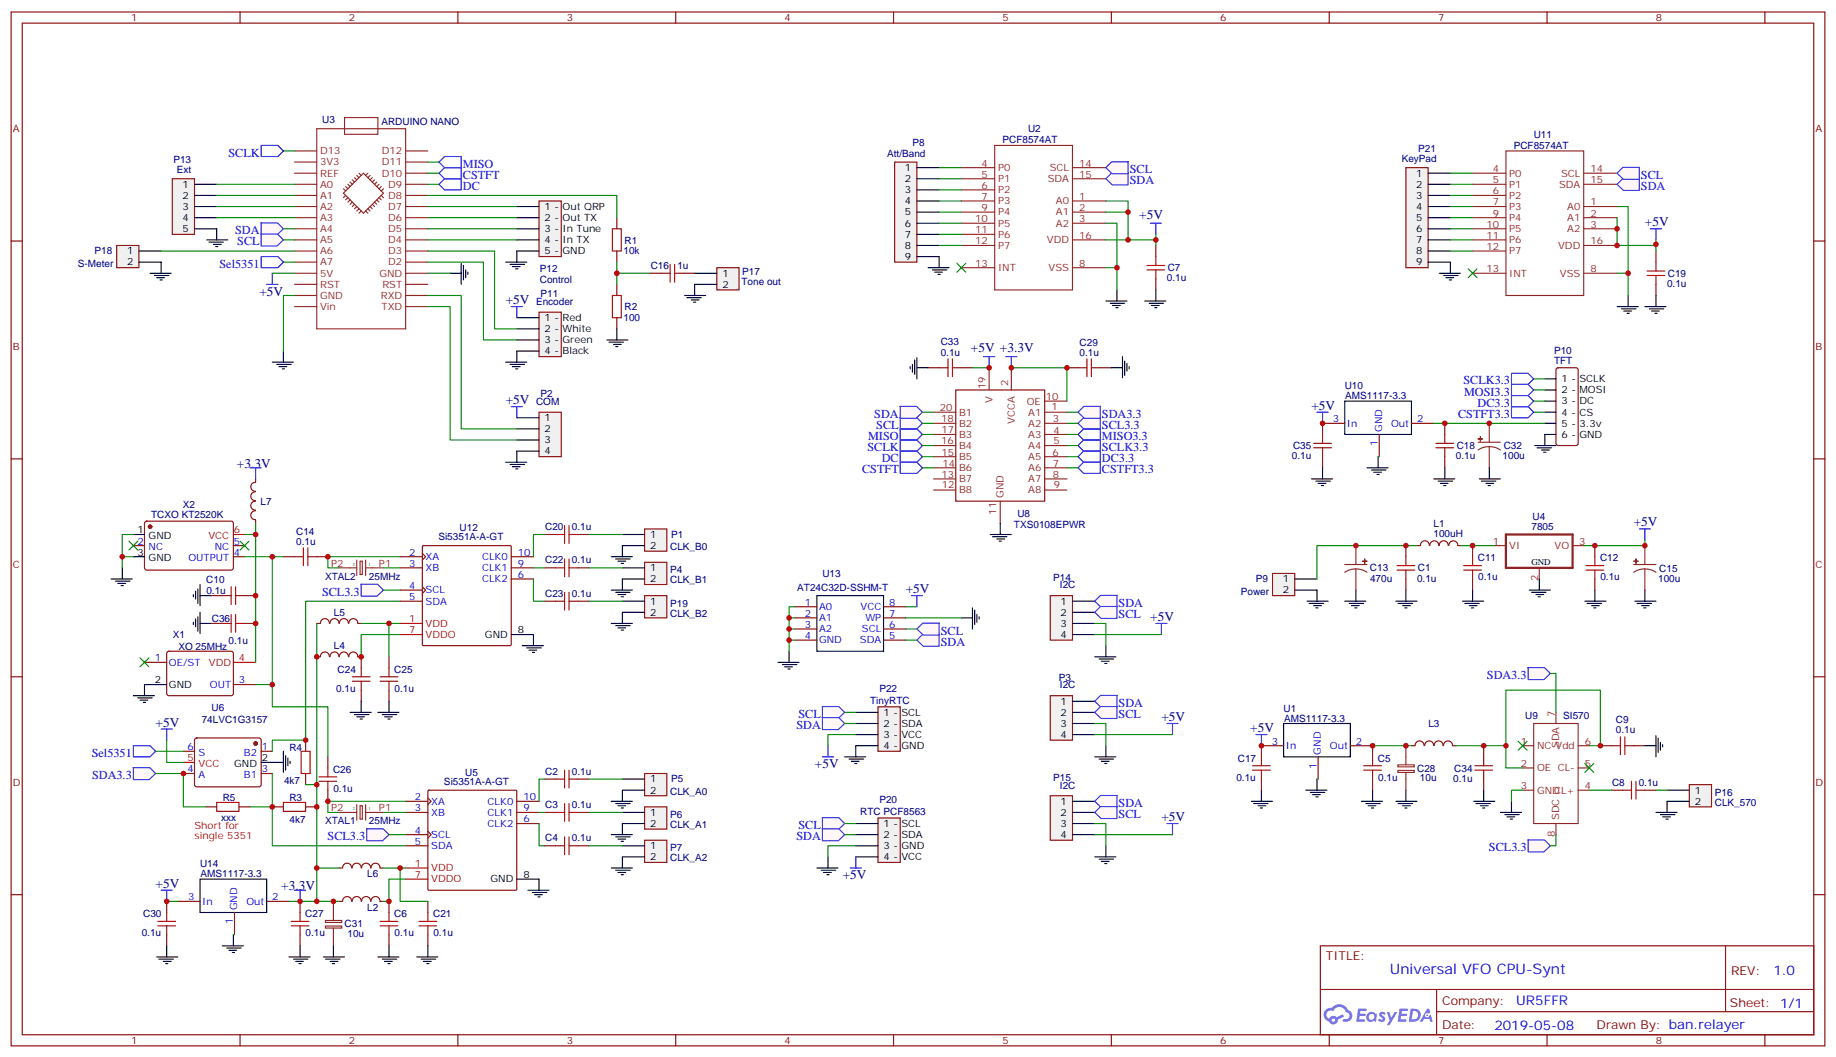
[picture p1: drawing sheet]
<svg xmlns="http://www.w3.org/2000/svg" width="583mm" height="335mm" viewBox="0 0 583 335" stroke-linecap="round" stroke-linejoin="round" font-family="sans-serif">
<defs><g id="words">
<text font-size="4.6" fill="#00f" x="441.2" y="309.2">Universal VFO CPU-Synt</text>
<g font-size="4.2" fill="#000080">
<text x="361.6" y="69.4">+5V</text>
<text x="522.1" y="71.8">+5V</text>
<text x="82.3" y="93.8">+5V</text>
<text x="160.5" y="96.5">+5V</text>
<text x="308.2" y="111.7">+5V +3.3V</text>
<text x="160.5" y="128.3">+5V</text>
<text x="416.3" y="130.1">+5V</text>
<text x="75.2" y="148.4">+3.3V</text>
<text x="518.6" y="167.1">+5V</text>
<text x="287.5" y="188.3">+5V</text>
<text x="49.4" y="230.6">+5V</text>
<text x="368.7" y="228.8">+5V</text>
<text x="396.9" y="232.4">+5V</text>
<text x="258.7" y="243.8">+5V</text>
<text x="368.7" y="260.6">+5V</text>
<text x="49.4" y="281.8">+5V</text>
<text x="267.5" y="279">+5V</text>
<text x="89.3" y="282.4">+3.3V</text>
</g>
<g font-size="4.2" fill="#00f">
<text x="562.9" y="309.4">1.0</text>
<text x="481.3" y="319">UR5FFR</text>
<text x="474.4" y="326.8">2019-05-08</text>
</g>
<g font-size="3.9" fill="#00f">
<text x="72.5" y="49.7">SCLK</text>
<text x="146.9" y="53.2">MISO</text>
<text x="146.9" y="56.7">CSTFT</text>
<text x="358.6" y="58.5">SDA</text>
<text x="358.6" y="55">SCL</text>
<text x="520.9" y="56.7">SCL</text>
<text x="146.9" y="60.3">DC</text>
<text x="520.9" y="60.3">SDA</text>
<text x="74.7" y="74.4">SDA</text>
<text x="75.3" y="77.9">SCL</text>
<text x="69.7" y="84.9">Sel5351</text>
<text x="464.5" y="122">SCLK3.3</text>
<text x="464.7" y="125.5">MOSI3.3</text>
<text x="469" y="129">DC3.3</text>
<text x="277.5" y="132.6">SDA</text>
<text x="278.2" y="136.1">SCL</text>
<text x="349.8" y="136.1">SCL3.3</text>
<text x="349.8" y="132.6">SDA3.3</text>
<text x="462.8" y="132.6">CSTFT3.3</text>
<text x="275.4" y="143.2">SCLK</text>
<text x="275.6" y="139.6">MISO</text>
<text x="349.8" y="139.6">MISO3.3</text>
<text x="349.8" y="143.2">SCLK3.3</text>
<text x="279.9" y="146.7">DC</text>
<text x="349.8" y="146.7">DC3.3</text>
<text x="273.7" y="150.2">CSTFT</text>
<text x="349.8" y="150.2">CSTFT3.3</text>
<text x="102.2" y="189">SCL3.3</text>
<text x="355.1" y="192.5">SDA</text>
<text x="355.1" y="196.1">SCL +5V</text>
<text x="298.6" y="201.4">SCL</text>
<text x="298.6" y="204.9">SDA</text>
<text x="472" y="215.5">SDA3.3</text>
<text x="253.5" y="227.8">SCL</text>
<text x="355.1" y="224.3">SDA</text>
<text x="355.1" y="227.8">SCL</text>
<text x="252.8" y="231.4">SDA</text>
<text x="29.1" y="240.2">Sel5351</text>
<text x="29.2" y="247.2">SDA3.3</text>
<text x="355.1" y="256">SDA</text>
<text x="253.5" y="263.1">SCL</text>
<text x="355.1" y="259.6">SCL</text>
<text x="104" y="266.6">SCL3.3</text>
<text x="252.8" y="266.6">SDA</text>
<text x="472.6" y="270.2">SCL3.3</text>
</g>
<g font-size="3.9" fill="#800">
<text x="420.9" y="304.7">TITLE:</text>
<text x="549.5" y="309.4">REV:</text>
<text x="457.8" y="318.9">Company:</text>
<text x="549.1" y="319.5">Sheet: 1/1</text>
<text x="457.8" y="326.6">Date:</text>
<text x="506.8" y="326.7">Drawn By: ban.relayer</text>
</g>
<g font-size="3.2" fill="#800">
<text x="41.6" y="6.8">1</text>
<text x="110.8" y="6.8">2</text>
<text x="179.9" y="6.8">3</text>
<text x="249.1" y="6.8">4</text>
<text x="318.2" y="6.8">5</text>
<text x="387.3" y="6.8">6</text>
<text x="456.5" y="6.8">7</text>
<text x="525.6" y="6.8">8</text>
<text x="4.1" y="41.9">A</text>
<text x="576.3" y="41.9">A</text>
<text x="4.1" y="111.1">B</text>
<text x="576.3" y="111.1">B</text>
<text x="4.1" y="180.2">C</text>
<text x="576.3" y="180.2">C</text>
<text x="4.1" y="249.3">D</text>
<text x="576.3" y="249.3">D</text>
<text x="41.6" y="331.4">1</text>
<text x="110.8" y="331.4">2</text>
<text x="179.9" y="331.4">3</text>
<text x="249.1" y="331.4">4</text>
<text x="318.2" y="331.4">5</text>
<text x="387.3" y="331.4">6</text>
<text x="456.5" y="331.4">7</text>
<text x="525.6" y="331.4">8</text>
</g>
<g font-size="3.2" fill="#000080">
<text x="102.3" y="39">U3</text>
<text x="121.1" y="39.8">ARDUINO NANO</text>
<text x="326.3" y="41.9">U2</text>
<text x="289.7" y="46.4">P8</text>
<text x="318.2" y="45.4">PCF8574AT</text>
<text x="480.5" y="47.2">PCF8574AT</text>
<text x="486.8" y="43.7">U11</text>
<text x="55" y="51.8">P13</text>
<text x="281.6" y="49.7">Att/Band</text>
<text x="444.9" y="51.4">KeyPad</text>
<text x="450.2" y="48.2">P21</text>
<text x="56.1" y="55">Ext</text>
<text x="198.3" y="77.4">R1</text>
<text x="30" y="80.7">P18</text>
<text x="197.9" y="80.5">10k</text>
<text x="24.7" y="84.6">S-Meter</text>
<text x="171.3" y="89.7">Control</text>
<text x="171.3" y="86.2">P12</text>
<text x="206.6" y="85.3">C16</text>
<text x="215" y="85.3">1u</text>
<text x="235.6" y="87.4">P17</text>
<text x="370.4" y="89.3">0.1u</text>
<text x="370.7" y="86.1">C7</text>
<text x="529.4" y="87.8">C19</text>
<text x="171.6" y="94.3">P11</text>
<text x="235.4" y="90.6">Tone out</text>
<text x="529.2" y="91.1">0.1u</text>
<text x="170.1" y="96.8">Encoder</text>
<text x="197.9" y="101.7">100</text>
<text x="198.3" y="98.5">R2</text>
<text x="298.6" y="112.8">0.1u</text>
<text x="298.6" y="109.6">C33</text>
<text x="342.7" y="112.8">0.1u</text>
<text x="342.7" y="109.6">C29</text>
<text x="493.3" y="112.5">P10</text>
<text x="493.3" y="115.6">TFT</text>
<text x="426.9" y="123.6">U10</text>
<text x="170.1" y="128.5">COM</text>
<text x="171.6" y="126">P2</text>
<text x="427" y="126.8">AMS1117-3.3</text>
<text x="410.4" y="142.5">C35</text>
<text x="462.4" y="142.5">C18</text>
<text x="477.3" y="142.6">C32</text>
<text x="410.1" y="145.7">0.1u</text>
<text x="462.1" y="145.8">0.1u</text>
<text x="477" y="145.8">100u</text>
<text x="58" y="161.1">X2</text>
<text x="82.7" y="160.2">L7</text>
<text x="48" y="164.5">TCXO KT2520K</text>
<text x="321.9" y="167.7">TXS0108EPWR</text>
<text x="322.9" y="164.2">U8</text>
<text x="455" y="167.4">L1</text>
<text x="486.5" y="165">U4</text>
<text x="94" y="172.8">0.1u</text>
<text x="94" y="169.7">C14</text>
<text x="139.2" y="171.4">Si5351A-A-GT</text>
<text x="145.9" y="168.6">U12</text>
<text x="173" y="168.2">C20</text>
<text x="181.5" y="168.2">0.1u</text>
<text x="213.1" y="170.7">P1</text>
<text x="455" y="170.6">100uH</text>
<text x="486.1" y="168.2">7805</text>
<text x="173" y="178.8">C22</text>
<text x="181.5" y="178.8">0.1u</text>
<text x="212.7" y="174.6">CLK_B0</text>
<text x="469.1" y="178.2">C11</text>
<text x="507.9" y="178.2">C12</text>
<text x="65.5" y="185">C10</text>
<text x="103.2" y="183.9">XTAL2</text>
<text x="117.1" y="183.9">25MHz</text>
<text x="212.7" y="185.1">CLK_B1</text>
<text x="212.7" y="182">P4</text>
<text x="261.1" y="183.2">U13</text>
<text x="334.3" y="184.3">P14</text>
<text x="398.6" y="184.8">P9</text>
<text x="434.8" y="181.3">C13</text>
<text x="434.9" y="184.6">470u</text>
<text x="449.8" y="184.6">0.1u</text>
<text x="450" y="181.3">C1</text>
<text x="469.2" y="184.2">0.1u</text>
<text x="508" y="184.2">0.1u</text>
<text x="526.3" y="184.6">100u</text>
<text x="526.7" y="181.4">C15</text>
<text x="65.5" y="188.5">0.1u</text>
<text x="173" y="189.4">C23</text>
<text x="181.5" y="189.4">0.1u</text>
<text x="253.1" y="187.4">AT24C32D-SSHM-T</text>
<text x="336.4" y="186.7">I2C</text>
<text x="393.9" y="188.7">Power</text>
<text x="67.2" y="197.3">C36</text>
<text x="106" y="195.5">L5</text>
<text x="212.7" y="195.7">CLK_B2</text>
<text x="212.7" y="192.5">P19</text>
<text x="54.8" y="202.6">X1</text>
<text x="56.6" y="206.1">XO 25MHz</text>
<text x="72.6" y="204.4">0.1u</text>
<text x="106" y="206.1">L4</text>
<text x="107.2" y="213.4">C24</text>
<text x="125.1" y="213.4">C25</text>
<text x="106.7" y="219.5">0.1u</text>
<text x="125.2" y="219.5">0.1u</text>
<text x="279.1" y="219.5">P22</text>
<text x="336.1" y="216">P3</text>
<text x="336.4" y="218.5">I2C</text>
<text x="67.2" y="225.5">U6</text>
<text x="276.2" y="223.4">TinyRTC</text>
<text x="407.5" y="225.9">U1</text>
<text x="64" y="229.4">74LVC1G3157</text>
<text x="407.6" y="229.1">AMS1117-3.3</text>
<text x="453.4" y="230.6">L3</text>
<text x="484.1" y="228.1">U9</text>
<text x="496.2" y="228.1">SI570</text>
<text x="512.9" y="232.8">0.1u</text>
<text x="512.9" y="229.6">C9</text>
<text x="91.9" y="238.2">R4</text>
<text x="105.7" y="245.2">C26</text>
<text x="173" y="245.8">C2</text>
<text x="181.5" y="245.8">0.1u</text>
<text x="392.9" y="241.7">C17</text>
<text x="437.3" y="241.7">C5</text>
<text x="449.8" y="244.9">C28</text>
<text x="461.6" y="244.8">C34</text>
<text x="90.1" y="248.8">4k7</text>
<text x="105.8" y="251.2">0.1u</text>
<text x="140.9" y="249">Si5351A-A-GT</text>
<text x="147.6" y="246.2">U5</text>
<text x="213.1" y="248.3">P5</text>
<text x="334.3" y="247.8">P15</text>
<text x="336.4" y="250.2">I2C</text>
<text x="392.5" y="247.7">0.1u</text>
<text x="437.4" y="247.7">0.1u</text>
<text x="450.7" y="248">10u</text>
<text x="461.3" y="248.1">0.1u</text>
<text x="511.7" y="249.3">C8</text>
<text x="520.2" y="249.3">0.1u</text>
<text x="70.7" y="254.1">R5</text>
<text x="91.9" y="254.1">R3</text>
<text x="173" y="256.4">C3</text>
<text x="181.5" y="256.4">0.1u</text>
<text x="212.7" y="252.2">CLK_A0</text>
<text x="279.1" y="254.8">P20</text>
<text x="544.3" y="255.7">CLK_570</text>
<text x="544.3" y="252.5">P16</text>
<text x="70.2" y="260.5">xxx</text>
<text x="91.9" y="261.1">4k7</text>
<text x="103.2" y="261.5">XTAL1</text>
<text x="117.1" y="261.5">25MHz</text>
<text x="212.7" y="262.7">CLK_A1</text>
<text x="212.7" y="259.6">P6</text>
<text x="273.1" y="258.7">RTC PCF8563</text>
<text x="173" y="267">C4</text>
<text x="181.5" y="267">0.1u</text>
<text x="63.5" y="275.3">U14</text>
<text x="212.7" y="273.3">CLK_A2</text>
<text x="212.7" y="270.2">P7</text>
<text x="63.6" y="278.5">AMS1117-3.3</text>
<text x="116.6" y="278.4">L6</text>
<text x="45.4" y="291">C30</text>
<text x="96.9" y="291">C27</text>
<text x="116.6" y="289">L2</text>
<text x="125.1" y="291">C6</text>
<text x="137.5" y="291">C21</text>
<text x="45" y="297.1">0.1u</text>
<text x="97" y="297.1">0.1u</text>
<text x="109.4" y="294.3">C31</text>
<text x="110.3" y="297.4">10u</text>
<text x="125.2" y="297.1">0.1u</text>
<text x="137.6" y="297.1">0.1u</text>
</g>
<g font-size="3.2" fill="#8d2323">
<text x="101.6" y="52.5">3V3</text>
<text x="101.6" y="49">D13</text>
<text x="121.2" y="52.5">D11</text>
<text x="121.2" y="49">D12</text>
<text x="311.6" y="52.8">4</text>
<text x="342.5" y="52.8">14</text>
<text x="101.6" y="59.5">A0</text>
<text x="101.6" y="56">REF</text>
<text x="121.2" y="56">D10</text>
<text x="123.2" y="59.5">D9</text>
<text x="311.6" y="59.9">6</text>
<text x="311.6" y="56.4">5</text>
<text x="316.8" y="57.8">P1</text>
<text x="316.8" y="54.3">P0</text>
<text x="332.6" y="57.8">SDA</text>
<text x="333.2" y="54.3">SCL</text>
<text x="342.5" y="56.4">15</text>
<text x="473.9" y="58.1">5</text>
<text x="473.9" y="54.6">4</text>
<text x="479.1" y="59.5">P1</text>
<text x="479.1" y="56">P0</text>
<text x="494.9" y="59.5">SDA</text>
<text x="495.5" y="56">SCL</text>
<text x="504.8" y="58.1">15</text>
<text x="504.8" y="54.6">14</text>
<text x="101.6" y="63.1">A1</text>
<text x="123.2" y="63.1">D8</text>
<text x="311.6" y="63.4">7</text>
<text x="316.8" y="64.8">P3</text>
<text x="316.8" y="61.3">P2</text>
<text x="335.2" y="64.8">A0</text>
<text x="342.5" y="63.4">1</text>
<text x="473.9" y="65.2">7</text>
<text x="473.9" y="61.7">6</text>
<text x="479.1" y="63.1">P2</text>
<text x="504.8" y="65.2">1</text>
<text x="101.6" y="70.1">A3</text>
<text x="101.6" y="66.6">A2</text>
<text x="123.2" y="66.6">D7</text>
<text x="123.2" y="70.1">D6</text>
<text x="309.6" y="70.5">10</text>
<text x="311.6" y="67">9</text>
<text x="316.8" y="71.9">P5</text>
<text x="316.8" y="68.4">P4</text>
<text x="335.2" y="71.9">A2</text>
<text x="335.2" y="68.4">A1</text>
<text x="342.5" y="70.5">3</text>
<text x="342.5" y="67">2</text>
<text x="473.9" y="68.7">9</text>
<text x="479.1" y="70.1">P4</text>
<text x="479.1" y="66.6">P3</text>
<text x="497.5" y="70.1">A1</text>
<text x="497.5" y="66.6">A0</text>
<text x="504.8" y="68.7">2</text>
<text x="101.6" y="77.2">A5</text>
<text x="101.6" y="73.7">A4</text>
<text x="123.2" y="73.7">D5</text>
<text x="123.2" y="77.2">D4</text>
<text x="309.6" y="77.5">12</text>
<text x="309.6" y="74">11</text>
<text x="316.8" y="75.4">P6</text>
<text x="332.3" y="77.2">VDD</text>
<text x="342.5" y="75.8">16</text>
<text x="471.9" y="75.8">11</text>
<text x="471.9" y="72.2">10</text>
<text x="479.1" y="77.2">P6</text>
<text x="479.1" y="73.7">P5</text>
<text x="497.5" y="73.7">A2</text>
<text x="504.8" y="77.5">16</text>
<text x="504.8" y="72.2">3</text>
<text x="101.6" y="80.7">A6</text>
<text x="123.2" y="80.7">D3</text>
<text x="316.8" y="79">P7</text>
<text x="471.9" y="79.3">12</text>
<text x="479.1" y="80.7">P7</text>
<text x="494.6" y="79">VDD</text>
<text x="101.6" y="87.8">5V</text>
<text x="101.6" y="84.2">A7</text>
<text x="120.4" y="87.8">GND</text>
<text x="123.2" y="84.2">D2</text>
<text x="309.6" y="84.6">13</text>
<text x="316.8" y="86">INT</text>
<text x="332.9" y="86">VSS</text>
<text x="342.5" y="84.6">8</text>
<text x="471.9" y="86.4">13</text>
<text x="479.1" y="87.8">INT</text>
<text x="495.1" y="87.8">VSS</text>
<text x="504.8" y="86.4">8</text>
<text x="101.6" y="94.8">GND</text>
<text x="101.6" y="91.3">RST</text>
<text x="120.9" y="94.8">RXD</text>
<text x="121.4" y="91.3">RST</text>
<text x="101.6" y="98.4">Vin</text>
<text x="121.1" y="98.4">TXD</text>
<text x="312.8" y="123.5" transform="rotate(-90 312.8 123.5)">19</text>
<text x="320" y="122.6" transform="rotate(-90 320 122.6)">2</text>
<text x="298.3" y="130.3">20</text>
<text x="304.4" y="131.9">B1</text>
<text x="315" y="128" transform="rotate(-90 315 128)">V</text>
<text x="325.9" y="128.5">OE</text>
<text x="326.4" y="131.9">A1</text>
<text x="332" y="126.8">10</text>
<text x="333.8" y="130.2">1</text>
<text x="298.7" y="134">18</text>
<text x="298.9" y="137.5">17</text>
<text x="304.4" y="135.4">B2</text>
<text x="322.1" y="134.4" transform="rotate(-90 322.1 134.4)">VCCA</text>
<text x="326.4" y="135.4">A2</text>
<text x="334.2" y="134">3</text>
<text x="334.4" y="137.7">4</text>
<text x="298.7" y="141">16</text>
<text x="304.4" y="142.5">B4</text>
<text x="304.4" y="138.9">B3</text>
<text x="326.4" y="138.9">A3</text>
<text x="326.4" y="142.5">A4</text>
<text x="334.4" y="141">5</text>
<text x="298.9" y="144.6">15</text>
<text x="299.1" y="148.1">14</text>
<text x="304.4" y="149.5">B6</text>
<text x="304.4" y="146">B5</text>
<text x="326.4" y="146">A5</text>
<text x="326.4" y="149.5">A6</text>
<text x="334.1" y="144.6">6</text>
<text x="334.2" y="148.1">7</text>
<text x="298.9" y="151.6">13</text>
<text x="299" y="155">12</text>
<text x="304.4" y="153">B7</text>
<text x="326.4" y="153">A7</text>
<text x="334.2" y="151.6">8</text>
<text x="334.5" y="155">9</text>
<text x="304.4" y="156.6">B8</text>
<text x="318.6" y="158" transform="rotate(-90 318.6 158)">GND</text>
<text x="326.4" y="156.6">A8</text>
<text x="316.2" y="163.3" transform="rotate(-90 316.2 163.3)">11</text>
<text x="473.9" y="172.8">1</text>
<text x="501.3" y="172.8">3</text>
<text x="105.1" y="179.8">P2</text>
<text x="120.3" y="179.8">P1</text>
<text x="479.1" y="174.2">VI</text>
<text x="493.5" y="174.2">VO</text>
<text x="488.2" y="184.3" transform="rotate(-90 488.2 184.3)">2</text>
<text x="493.5" y="227.5" transform="rotate(-90 493.5 227.5)">7</text>
<text x="482.7" y="236.3">1</text>
<text x="487.9" y="237.7">NC Vdd</text>
<text x="494.9" y="237.4" transform="rotate(-90 494.9 237.4)">SDA</text>
<text x="503.1" y="236.3">6</text>
<text x="482.7" y="243.3">2</text>
<text x="487.9" y="244.8">OE CL-</text>
<text x="503.1" y="243.3">5</text>
<text x="482.7" y="250.4">3</text>
<text x="487.9" y="251.8">GND</text>
<text x="493.3" y="251.8">CL+</text>
<text x="503.1" y="250.4">4</text>
<text x="105.1" y="257.5">P2</text>
<text x="120.3" y="257.5">P1</text>
<text x="494.9" y="260.3" transform="rotate(-90 494.9 260.3)">SDC</text>
<text x="493.5" y="265.5" transform="rotate(-90 493.5 265.5)">8</text>
</g>
<g font-size="3.2">
<text x="58" y="59.5">1</text>
<text x="287.3" y="54.3">1</text>
<text x="287.3" y="57.8">2</text>
<text x="449.5" y="56">1</text>
<text x="449.5" y="59.5">2</text>
<text x="58" y="63.1">2</text>
<text x="287.3" y="61.3">3</text>
<text x="287.3" y="64.8">4</text>
<text x="449.5" y="63.1">3</text>
<text x="58" y="66.6">3</text>
<text x="58" y="70.1">4</text>
<text x="172.9" y="66.6">1 - Out QRP</text>
<text x="172.9" y="70.1">2 - Out TX</text>
<text x="287.3" y="68.4">5</text>
<text x="287.3" y="71.9">6</text>
<text x="449.5" y="66.6">4</text>
<text x="449.5" y="70.1">5</text>
<text x="58" y="73.7">5</text>
<text x="172.9" y="73.7">3 - In Tune</text>
<text x="172.9" y="77.2">4 - In TX</text>
<text x="287.3" y="75.4">7</text>
<text x="449.5" y="73.7">6</text>
<text x="449.5" y="77.2">7</text>
<text x="40.3" y="80.7">1</text>
<text x="172.9" y="80.7">5 - GND</text>
<text x="287.3" y="79">8</text>
<text x="287.3" y="82.5">9</text>
<text x="449.5" y="80.7">8</text>
<text x="40.3" y="84.2">2</text>
<text x="229.3" y="87.8">1</text>
<text x="449.5" y="84.2">9</text>
<text x="229.3" y="91.3">2</text>
<text x="172.9" y="101.9">1 - Red</text>
<text x="172.9" y="105.4">2 - White</text>
<text x="172.9" y="108.9">3 - Green</text>
<text x="172.9" y="112.5">4 - Black</text>
<text x="495.7" y="121.3">1 - SCLK</text>
<text x="495.7" y="124.8">2 - MOSI</text>
<text x="495.7" y="128.3">3 - DC</text>
<text x="495.7" y="131.9">4 - CS</text>
<text x="172.9" y="133.6">1</text>
<text x="172.9" y="137.2">2</text>
<text x="495.7" y="135.4">5 - 3.3v</text>
<text x="172.9" y="140.7">3</text>
<text x="495.7" y="138.9">6 - GND</text>
<text x="172.9" y="144.2">4</text>
<text x="43.7" y="169.3">1</text>
<text x="47.2" y="171">GND</text>
<text x="206.4" y="170.7">1</text>
<text x="43.7" y="176.3">3</text>
<text x="47.2" y="178.1">GND</text>
<text x="206.4" y="174.2">2</text>
<text x="206.4" y="181.3">1</text>
<text x="206.4" y="184.8">2</text>
<text x="407.2" y="184.8">1</text>
<text x="206.4" y="191.8">1</text>
<text x="336.6" y="191.8">1</text>
<text x="407.2" y="188.3">2</text>
<text x="206.4" y="195.4">2</text>
<text x="336.6" y="195.4">2</text>
<text x="153.9" y="202.4">GND</text>
<text x="164.4" y="201">8</text>
<text x="336.6" y="198.9">3</text>
<text x="336.6" y="202.4">4</text>
<text x="49.1" y="216.9">2</text>
<text x="53.6" y="218.3">GND</text>
<text x="280.5" y="227.1">1 - SCL</text>
<text x="336.6" y="223.6">1</text>
<text x="336.6" y="227.1">2</text>
<text x="280.5" y="230.6">2 - SDA</text>
<text x="336.6" y="230.6">3</text>
<text x="280.5" y="234.2">3 - VCC</text>
<text x="280.5" y="237.7">4 - GND</text>
<text x="336.6" y="234.2">4</text>
<text x="74.3" y="243.3">GND</text>
<text x="83.1" y="241.6">2</text>
<text x="206.4" y="248.3">1</text>
<text x="206.4" y="251.8">2</text>
<text x="538" y="251.8">1</text>
<text x="336.6" y="255.3">1</text>
<text x="538" y="255.3">2</text>
<text x="206.4" y="258.9">1</text>
<text x="206.4" y="262.4">2</text>
<text x="280.5" y="262.4">1 - SCL</text>
<text x="336.6" y="258.9">2</text>
<text x="336.6" y="262.4">3</text>
<text x="206.4" y="269.5">1</text>
<text x="280.5" y="265.9">2 - SDA</text>
<text x="280.5" y="269.5">3 - GND</text>
<text x="336.6" y="265.9">4</text>
<text x="206.4" y="273">2</text>
<text x="280.5" y="273">4 - VCC</text>
<text x="155.7" y="280">GND</text>
<text x="166.2" y="278.6">8</text>
</g>
<g font-size="3.2" fill="#00f">
<text x="423.1" y="134">3</text>
<text x="427.6" y="135.4">In</text>
<text x="438.7" y="137.2" transform="rotate(-90 438.7 137.2)">GND</text>
<text x="441.6" y="135.4">Out</text>
<text x="449.8" y="134">2</text>
<text x="437.3" y="141.6" transform="rotate(-90 437.3 141.6)">1</text>
<text x="43.7" y="172.8">2</text>
<text x="74.3" y="172.8">5</text>
<text x="47.2" y="174.6">NC</text>
<text x="59.8" y="178.1">OUTPUT</text>
<text x="68.2" y="174.6">NC</text>
<text x="74.3" y="176.3">4</text>
<text x="129.9" y="176.3">2</text>
<text x="129.9" y="179.8">3</text>
<text x="135.1" y="177.7">XA</text>
<text x="153" y="177.7">CLK0</text>
<text x="164.4" y="179.8">9</text>
<text x="164.4" y="176.3">10</text>
<text x="135.1" y="181.3">XB</text>
<text x="153" y="184.8">CLK2</text>
<text x="153" y="181.3">CLK1</text>
<text x="164.4" y="183.4">6</text>
<text x="129.9" y="186.9">4</text>
<text x="129.9" y="190.4">5</text>
<text x="135.1" y="188.3">SCL</text>
<text x="135.1" y="191.8">SDA</text>
<text x="255.5" y="192.2">1</text>
<text x="255.5" y="195.7">2</text>
<text x="260" y="193.6">A0</text>
<text x="260" y="197.1">A1</text>
<text x="273.2" y="193.6">VCC</text>
<text x="274.7" y="197.1">WP</text>
<text x="282.2" y="195.7">7</text>
<text x="282.2" y="192.2">8</text>
<text x="255.5" y="199.2">3</text>
<text x="255.5" y="202.8">4</text>
<text x="260" y="200.7">A2</text>
<text x="273.6" y="200.7">SCL</text>
<text x="282.2" y="202.8">5</text>
<text x="282.2" y="199.2">6</text>
<text x="49.1" y="209.8">1</text>
<text x="260" y="204.2">GND</text>
<text x="273" y="204.2">SDA</text>
<text x="53.6" y="211.2">OE/ST</text>
<text x="66.6" y="218.3">OUT</text>
<text x="75.8" y="216.9">3</text>
<text x="59.5" y="238.1">6</text>
<text x="63" y="239.8">S</text>
<text x="77.4" y="239.8">B2</text>
<text x="83.1" y="238.1">1</text>
<text x="403.7" y="236.3">3</text>
<text x="408.2" y="237.7">In</text>
<text x="419.3" y="239.5" transform="rotate(-90 419.3 239.5)">GND</text>
<text x="422.2" y="237.7">Out</text>
<text x="430.4" y="236.3">2</text>
<text x="59.5" y="245.1">4</text>
<text x="83.1" y="245.1">3</text>
<text x="417.9" y="244" transform="rotate(-90 417.9 244)">1</text>
<text x="63" y="246.9">A</text>
<text x="77.4" y="246.9">B1</text>
<text x="131.7" y="253.9">2</text>
<text x="131.7" y="257.5">3</text>
<text x="136.9" y="255.3">XA</text>
<text x="154.8" y="255.3">CLK0</text>
<text x="166.2" y="257.5">9</text>
<text x="166.2" y="253.9">10</text>
<text x="136.9" y="258.9">XB</text>
<text x="154.8" y="262.4">CLK2</text>
<text x="154.8" y="258.9">CLK1</text>
<text x="166.2" y="261">6</text>
<text x="131.7" y="264.5">4</text>
<text x="131.7" y="268">5</text>
<text x="136.9" y="265.9">SCL</text>
<text x="136.9" y="269.5">SDA</text>
<text x="59.7" y="285.7">3</text>
<text x="64.2" y="287.1">In</text>
<text x="78.2" y="287.1">Out</text>
<text x="86.4" y="285.7">2</text>
<text x="73.9" y="293.3" transform="rotate(-90 73.9 293.3)">1</text>
<text x="75.3" y="288.9" transform="rotate(-90 75.3 288.9)">GND</text>
</g>
<g font-size="3.2" fill="#f00">
<text x="66.2" y="171">VCC</text>
<text x="74.3" y="169.3">6</text>
<text x="129.9" y="197.5">1</text>
<text x="129.9" y="201">7</text>
<text x="135.1" y="198.9">VDD</text>
<text x="135.1" y="202.4">VDDO</text>
<text x="75.8" y="209.8">4</text>
<text x="66.3" y="211.2">VDD</text>
<text x="59.5" y="241.6">5</text>
<text x="63" y="243.3">VCC</text>
<text x="61.7" y="262.9">Short for</text>
<text x="61.7" y="266.1">single 5351</text>
<text x="131.7" y="275.1">1</text>
<text x="131.7" y="278.6">7</text>
<text x="136.9" y="276.5">VDD</text>
<text x="136.9" y="280">VDDO</text>
</g>
<text font-size="2.8" x="486.1" y="179.1">GND</text>
<g font-size="1.4" fill="#238d23">
<text x="112" y="179.5">2</text>
<text x="116.9" y="179.5">1</text>
<text x="112" y="257.1">2</text>
<text x="116.9" y="257.1">1</text>
</g>
</g></defs>
<g fill="none" stroke="#870000" stroke-width=".35">
<path d="M3.5 3.8h575.8v328.1h-575.8zM7.1 7.3h568.6v321.1h-568.6zM76.2 3.8v3.5M145.3 3.8v3.5M214.5 3.8v3.5M283.6 3.8v3.5M352.8 3.8v3.5M421.9 3.8v3.5M491.1 3.8v3.5M560.2 3.8v3.5M3.5 76.5h3.6M575.7 76.5h3.6"/>
<path d="M3.5 145.6h3.6M575.7 145.6h3.6M3.5 214.8h3.6M575.7 214.8h3.6M3.5 283.9h3.6M575.7 283.9h3.6M419.1 300.1h156.6v28.3h-156.6zM419.1 314h156.5M456 314v14.1M547.7 300.2v20.8M76.2 328.4v3.5M145.3 328.4v3.5"/>
<path d="M214.5 328.4v3.5M283.6 328.4v3.5M352.8 328.4v3.5M421.9 328.4v3.5M456 321h119.6M491.1 328.4v3.5M560.2 328.4v3.5"/>
</g>
<g fill="#5487ff">
<path d="M438.1 321.3a1.22 1.22 0 0 1 1.7 .3l-.4 .6a.47 .47 0 0 0-.3-.4 .47 .47 0 0 0-.5 .1l.1 .3a1.14 1.14 0 0 1 .8 1.7 1.14 1.14 0 0 1-1.9 0l-.2-.2 .5-.5 .7 .4a.29 .29 0 0 0 .3-.3 .29 .29 0 0 0-.2-.3 1.04 1.04 0 0 1-.6-1.7z"/>
<path d="M431.1 320.1h2.3l.4 .2-.2 .5h-1.8l-.1 .9h1.5l.3 .3-.3 .4h-1.6l-.2 1.1h1.7l.2 .4-.2 .3h-2.6z"/>
<path d="M444.2 320.1l2.7 .2-.1 .5h-1.8l-.2 .9h1.6l.3 .3-.4 .4h-1.6l-.1 1.1h1.7l.2 .4-.2 .3h-2.7z"/>
<path d="M453 320.1h.7l.3 1.2-.6 .3a.69 .69 0 0 0-1 .3 .69 .69 0 0 0 .4 1 .69 .69 0 0 0 .9-.6l.5-.3 .6 2.2h-.8l-.3-.9h-1.7l-.5 .9h-.8z"/>
<path d="M440.2 321.2h.8l.6 1.8 1.1-1.8h.9l-2.6 4.1h-.8l.9-1.5z"/>
<path d="M447.8 320.1l-.6 4.1h1.3a2.11 2.11 0 0 0 2.5-2.1 2.11 2.11 0 0 0-2.5-2zM448.5 320.8a1.43 1.43 0 0 1 1.6 1.6 1.43 1.43 0 0 1-2 1.1z"/>
<path d="M434.1 321.7a1.54 1.54 0 0 0-.1 2.1 1.54 1.54 0 0 0 2.1 .2l.7 .2 .3-2.3-.6-.3a1.49 1.49 0 0 0-2.4 .1zM434.3 322.7a.95 .95 0 0 1 1.9 0 .95 .95 0 0 1-1.9 0z"/>
<path d="M420.8 320.4a2.18 2.18 0 0 0 1.1 3.8 1.44 1.44 0 0 0 1.6 .9 1.44 1.44 0 0 0 1.2-1.5l2-1-.5-.7-1.9 .9a1.47 1.47 0 0 0-2.4 .5 1.39 1.39 0 0 1-.7-2 1.39 1.39 0 0 1 2-.4 2.12 2.12 0 0 1 2.2-1.3 2.12 2.12 0 0 1 1.9 1.6 1.14 1.14 0 0 1 1 1.5 1.14 1.14 0 0 1-1.6 .7 .43 .43 0 0 0-.5 .3 .43 .43 0 0 0 .4 .5 1.98 1.98 0 0 0 2.5-1.2 1.98 1.98 0 0 0-1.2-2.5 3.1 3.1 0 0 0-5.3-.7l-.9 .1zM422.7 323.7a.55 .55 0 0 1 1.1 0 .55 .55 0 0 1-1.1 0z"/>
<circle cx="453" cy="322.2" r=".26"/>
</g>
<path d="M366.9 77.9v3.5M366.9 88.5v3.5M303.4 123.8h28.2v35.2h-28.2zM172.9 247.2h3.5M172.9 257.8h3.5M183.4 247.2h3.6M183.4 257.8h3.6M172.9 268.4h3.5M183.4 268.4h3.6" fill="none" stroke="#870000" stroke-width=".35"/>
<g fill="none" stroke="#8c2424" stroke-width=".35">
<path d="M305.2 56.7h10.5M305.2 53.2h10.5M315.7 46.1h24.7v45.9h-24.7zM340.4 56.7h10.6M340.4 53.2h10.6M305.2 77.9h10.5M305.2 74.4h10.5M305.2 70.8h10.5M305.2 67.3h10.5M305.2 63.8h10.5M305.2 60.3h10.5M340.4 70.8h10.6"/>
<path d="M340.4 67.3h10.6M340.4 63.8h10.6M340.4 76.1h10.6M305.2 84.9h10.5M340.4 84.9h10.6M314 116.7v7.1M321 116.7v7.1M296.3 130.8h7.1M296.3 134.3h7.1M296.3 137.9h7.1M331.6 130.8h7.1M331.6 134.3h7.1"/>
<path d="M331.6 137.9h7.1M331.6 127.3h7.1M296.3 141.4h7.1M296.3 144.9h7.1M296.3 148.4h7.1M296.3 152h7.1M296.3 155.5h7.1M317.5 159v7.1M331.6 141.4h7.1M331.6 144.9h7.1M331.6 148.4h7.1M331.6 152h7.1"/>
<path d="M331.6 155.5h7.1M474.5 173.1h3.5M499.2 173.1h3.5M488.6 180.2v3.5M107.6 257.8h5.6M113.2 255.3v5M114.3 255.7h.7v4.2h-.7zM116.1 257.8h5.6M116.1 255.3v5"/>
</g>
<path d="M478 169.6h21.2v10.6h-21.2z" fill="none" stroke="#8c2424" stroke-width=".71"/>
<g fill="none" stroke="#a10000" stroke-width=".35">
<path d="M364.1 85.7h5.6M364.1 84.2h5.6M366.9 81.4v2.8M366.9 85.7v2.8M176.4 247.2h2.8M176.4 257.8h2.8M179.2 244.4v5.6M179.2 255v5.6M180.6 247.2h2.8M180.6 244.4v5.6M180.6 255v5.6M180.6 257.8h2.8"/>
<path d="M176.4 268.4h2.8M179.2 265.6v5.6M180.6 265.6v5.6M180.6 268.4h2.8"/>
</g>
<path d="M204.6 245.5h7.1v7h-7.1z" fill="#f0f0f0" stroke="#870000" stroke-width=".35"/>
<path d="M197.6 247.2h7M197.6 250.8h7" fill="none" stroke="#000" stroke-width=".35"/>
<path d="M204.6 256h7.1v7.1h-7.1z" fill="#f0f0f0" stroke="#870000" stroke-width=".35"/>
<path d="M197.6 257.8h7M197.6 261.3h7" fill="none" stroke="#000" stroke-width=".35"/>
<path d="M204.6 266.6h7.1v7.1h-7.1z" fill="#f0f0f0" stroke="#870000" stroke-width=".35"/>
<path d="M197.6 268.4h7M197.6 271.9h7" fill="none" stroke="#000" stroke-width=".35"/>
<path d="M284 51.4h7v31.8h-7z" fill="#f0f0f0" stroke="#870000" stroke-width=".35"/>
<path d="M291 53.2h7.1M291 56.7h7.1M291 60.3h7.1M291 63.8h7.1M291 67.3h7.1M291 70.8h7.1M291 74.4h7.1M291 77.9h7.1M291 81.4h7.1M164 279h7.1" fill="none" stroke="#000" stroke-width=".35"/>
<path d="M128.8 254.3h7M128.8 257.8h7M135.8 253.2l1.1 1.1-1.1 1M135.9 250.9l.3-.1h27.5l.3 .1v31.3l-.1 .3h-27.7l-.3-.2zM164 254.3h7.1M164 257.8h7.1M128.8 264.9h7M128.8 268.4h7M135.8 263.8l1.1 1.1-1.1 1M164 261.3h7.1" fill="none" stroke="#870000" stroke-width=".35"/>
<path d="M128.8 275.4h7M128.8 279h7" fill="none" stroke="#f00" stroke-width=".35"/>
<path d="M403.9 182h7.1v7h-7.1z" fill="#f0f0f0" stroke="#870000" stroke-width=".35"/>
<path d="M411 183.7h7M411 187.3h7" fill="none" stroke="#000" stroke-width=".35"/>
<path d="M464.6 179.5h5.7M467.4 176.7v2.8M503.4 179.5h5.7M506.2 176.7v2.8M464.6 180.9h5.7M467.4 180.9v2.8M503.4 180.9h5.7M506.2 180.9v2.8" fill="none" stroke="#a10000" stroke-width=".35"/>
<path d="M467.4 173.1v3.6M506.2 173.1v3.6M467.4 183.7v3.6M506.2 183.7v3.6" fill="none" stroke="#870000" stroke-width=".35"/>
<path d="M171.1 99.1h7.1v14.1h-7.1z" fill="#f0f0f0" stroke="#870000" stroke-width=".35"/>
<path d="M164 100.8h7.1M164 104.4h7.1M164 107.9h7.1M164 111.4h7.1" fill="none" stroke="#000" stroke-width=".35"/>
<path d="M171.1 130.8h7.1v14.1h-7.1z" fill="#f0f0f0" stroke="#870000" stroke-width=".35"/>
<path d="M164 132.6h7.1M164 136.1h7.1M164 139.6h7.1M164 143.2h7.1" fill="none" stroke="#000" stroke-width=".35"/>
<g fill="none" stroke="#8c2424" stroke-width=".35">
<path d="M109.4 37.3h10.5v5.3h-10.5zM93.5 51.4h7M93.5 55h7M93.5 58.5h7M93.5 47.9h7M100.5 40.9h28.3v63.5h-28.3zM109 59.9l.7 .7M109.7 59.2l.7 .7M110.4 58.5l.7 .7M111.1 57.8l.7 .7M111.8 57.1l.7 .7M112.5 56.4l.7 .7"/>
<path d="M113.2 55.7l.7 .7M113.9 55l.8 .7M115.4 55l6.3 6.3-6.3 6.4-6.4-6.4zM116.8 55l-.7 .7M117.5 55.7l-.7 .7M118.2 56.4l-.7 .7M118.9 57.1l-.7 .7M119.6 57.8l-.7 .7M120.3 58.5l-.7 .7M121 59.2l-.7 .7M121.7 59.9l-.7 .7M128.8 51.4h7"/>
<path d="M128.8 55h7M128.8 58.5h7M128.8 47.9h7M93.5 62h7M93.5 65.5h7M93.5 69.1h7M93.5 72.6h7M93.5 76.1h7M93.5 79.7h7M109.7 62l-.7 .7M110.4 62.7l-.7 .7M111.1 63.4l-.7 .7"/>
<path d="M111.8 64.1l-.7 .7M112.5 64.8l-.7 .7M113.2 65.5l-.7 .8M113.9 66.3l-.7 .7M114.7 67l-.8 .7M116.1 67l.7 .7M116.8 66.3l.7 .7M117.5 65.5l.7 .8M118.2 64.8l.7 .7M118.9 64.1l.7 .7M119.6 63.4l.7 .7M120.3 62.7l.7 .7"/>
<path d="M121 62l.7 .7M128.8 62h7M128.8 65.5h7M128.8 69.1h7M128.8 72.6h7M128.8 76.1h7M128.8 79.7h7M93.5 83.2h7M93.5 86.7h7M93.5 90.2h7M93.5 93.8h7M93.5 97.3h7"/>
<path d="M128.8 83.2h7M128.8 86.7h7M128.8 90.2h7M128.8 93.8h7M128.8 97.3h7"/>
</g>
<path d="M443.4 179.5h5.7M446.3 176.7v2.8M443.4 180.9h5.7M446.3 180.9v2.8M120.6 293.8h5.7M120.6 292.4h5.7M123.5 289.6v2.8M123.5 293.8v2.8" fill="none" stroke="#a10000" stroke-width=".35"/>
<path d="M446.3 173.1v3.6M449.8 173.1h1M450.9 173.1a1.41 1.41 0 0 1 1.4-1.5 1.41 1.41 0 0 1 1.4 1.5M453.9 173.1a1.41 1.41 0 0 1 1.4-1.5 1.41 1.41 0 0 1 1.4 1.5M456.9 173.1a1.41 1.41 0 0 1 1.4-1.5 1.41 1.41 0 0 1 1.4 1.5M459.9 173.1a1.41 1.41 0 0 1 1.4-1.5 1.41 1.41 0 0 1 1.4 1.5M462.8 173.1h1.1M446.3 183.7v3.6M123.5 286v3.6M123.5 296.6v3.5" fill="none" stroke="#870000" stroke-width=".35"/>
<path d="M333.4 189h7v14.1h-7z" fill="#f0f0f0" stroke="#870000" stroke-width=".35"/>
<path d="M340.4 190.8h7.1M340.4 194.3h7.1M340.4 197.8h7.1M340.4 201.4h7.1" fill="none" stroke="#000" stroke-width=".35"/>
<path d="M333.4 220.8h7v14.1h-7z" fill="#f0f0f0" stroke="#870000" stroke-width=".35"/>
<path d="M340.4 222.5h7.1M340.4 226.1h7.1M340.4 229.6h7.1M340.4 233.1h7.1" fill="none" stroke="#000" stroke-width=".35"/>
<path d="M333.4 252.5h7v14.1h-7z" fill="#f0f0f0" stroke="#870000" stroke-width=".35"/>
<path d="M340.4 254.3h7.1M340.4 257.8h7.1M340.4 261.3h7.1M340.4 264.9h7.1" fill="none" stroke="#000" stroke-width=".35"/>
<path d="M171.1 63.8h7.1v17.6h-7.1z" fill="#f0f0f0" stroke="#870000" stroke-width=".35"/>
<path d="M164 65.5h7.1M164 69.1h7.1M164 72.6h7.1M164 76.1h7.1M164 79.7h7.1" fill="none" stroke="#000" stroke-width=".35"/>
<path d="M227.5 84.9h7.1v7.1h-7.1z" fill="#f0f0f0" stroke="#870000" stroke-width=".35"/>
<path d="M220.5 86.7h7M220.5 90.2h7" fill="none" stroke="#000" stroke-width=".35"/>
<path d="M194.4 72.6h2.8v7.1h-2.8zM194.4 93.8h2.8v7h-2.8zM209.9 86.7h2.8M212.7 83.9v5.6M214.1 86.7h2.9M214.1 83.9v5.6" fill="none" stroke="#a10000" stroke-width=".35"/>
<path d="M195.8 69.1v3.5M195.8 79.7v3.5M195.8 90.2v3.6M206.4 86.7h3.5M217 86.7h3.5M195.8 100.8v3.6" fill="none" stroke="#870000" stroke-width=".35"/>
<path d="M37 77.9h7.1v7h-7.1z" fill="#f0f0f0" stroke="#870000" stroke-width=".35"/>
<path d="M44.1 79.7h7.1M44.1 83.2h7.1" fill="none" stroke="#000" stroke-width=".35"/>
<path d="M54.7 56.7h7v17.7h-7z" fill="#f0f0f0" stroke="#870000" stroke-width=".35"/>
<path d="M61.7 58.5h7.1M61.7 62h7.1M61.7 65.5h7.1M61.7 69.1h7.1M61.7 72.6h7.1M82.9 241.9h3.5" fill="none" stroke="#000" stroke-width=".35"/>
<g fill="none" stroke="#a10000" stroke-width=".35">
<path d="M522.8 87.4h5.7M522.8 86h5.7M525.6 83.2v2.8M525.6 87.4v2.8M458.6 137.9v2.8M455.8 142.1h5.6M455.8 140.7h5.6M458.6 142.1v2.8M176.4 169.6h2.8M179.2 166.8v5.6M179.2 177.4v5.6M180.6 169.6h2.8"/>
<path d="M180.6 166.8v5.6M180.6 177.4v5.6M176.4 180.2h2.8M176.4 190.8h2.8M179.2 188v5.6M180.6 188v5.6M180.6 180.2h2.8M180.6 190.8h2.8M511.5 236.6h2.8M514.3 233.8v5.7M515.8 233.8v5.7M515.8 236.6h2.8"/>
<path d="M515.1 250.8h2.8M517.9 247.9v5.7M519.3 250.8h2.8M519.3 247.9v5.7M133 293.8h5.6M133 292.4h5.6M135.8 289.6v2.8M135.8 293.8v2.8"/>
</g>
<g fill="none" stroke="#870000" stroke-width=".35">
<path d="M525.6 79.7v3.5M525.6 90.2v3.6M458.6 134.3v3.6M458.6 144.9v3.5M172.9 169.6h3.5M183.4 169.6h3.6M172.9 180.2h3.5M172.9 190.8h3.5M183.4 180.2h3.6M183.4 190.8h3.6M58.2 238.4h3.5M62 234.4l.4-.2h19.8l.5 .2 .2 .5-.1 14.4-.6 .4-20-.1-.5-.6v-14.1z"/>
<path d="M82.9 238.4h3.5M448 236.6h1.1M452 236.6a1.41 1.41 0 0 0-1.4-1.5 1.41 1.41 0 0 0-1.4 1.5M455.1 236.6a1.41 1.41 0 0 0-1.4-1.5 1.41 1.41 0 0 0-1.4 1.5M458 236.6a1.41 1.41 0 0 0-1.4-1.5 1.41 1.41 0 0 0-1.4 1.5M458.2 236.6a1.41 1.41 0 0 1 1.4-1.5 1.41 1.41 0 0 1 1.4 1.5h1.1M508 236.6h3.5M518.6 236.6h3.5M58.2 245.5h3.5M82.9 245.5h3.5M511.5 250.8h3.6M522.1 250.8h3.5"/>
<path d="M107.6 286h1.1M111.6 286a1.41 1.41 0 0 0-1.4-1.5 1.41 1.41 0 0 0-1.4 1.5M114.6 286a1.41 1.41 0 0 0-1.4-1.5 1.41 1.41 0 0 0-1.4 1.5M117.6 286a1.41 1.41 0 0 0-1.4-1.5 1.41 1.41 0 0 0-1.4 1.5M117.8 286a1.41 1.41 0 0 1 1.4-1.5 1.41 1.41 0 0 1 1.4 1.5h1.1M135.8 286v3.6M135.8 296.6v3.5"/>
</g>
<g fill="none" stroke="#8c2424" stroke-width=".35">
<path d="M467.4 58.5h10.6M467.4 55h10.6M478 47.9h24.7v45.9h-24.7zM502.7 58.5h10.6M502.7 55h10.6M467.4 79.7h10.6M467.4 76.1h10.6M467.4 72.6h10.6M467.4 69.1h10.6M467.4 65.5h10.6M467.4 62h10.6M502.7 72.6h10.6"/>
<path d="M502.7 69.1h10.6M502.7 65.5h10.6M502.7 77.9h10.6M467.4 86.7h10.6M502.7 86.7h10.6M472.7 134.3v6M469.2 140.3h7M472.7 141.7l1.9 .3 1.6 .8M472.7 141.7l-1.8 .3-1.7 .8M472.7 141.7v6.7M518.6 179.1h7M522.1 173.1v6"/>
<path d="M522.1 180.6l1.9 .2 1.6 .8M522.1 180.6l-1.8 .2-1.7 .8M522.1 180.6v6.7M483.3 236.6h3.5M486.8 229.6h14.1v31.7h-14.1zM493.9 226.1v3.5M500.9 236.6h3.6M483.3 243.7h3.5M483.3 250.8h3.5M500.9 243.7h3.6M500.9 250.8h3.6M493.9 261.3v3.6"/>
</g>
<g fill="#8c2424" stroke="#8c2424" stroke-width=".35">
<path d="M469.2 139.3h1.4z"/>
<path d="M469.9 138.6v1.4z"/>
<path d="M518.6 178.1h1.4z"/>
<path d="M519.3 177.4v1.4z"/>
</g>
<circle cx="81.1" cy="235.9" r=".53" fill="#870000" stroke="#870000" stroke-width=".35"/>
<path d="M58.2 241.9h3.5" fill="none" stroke="#f00" stroke-width=".35"/>
<path d="M204.6 167.9h7.1v7h-7.1z" fill="#f0f0f0" stroke="#870000" stroke-width=".35"/>
<path d="M197.6 169.6h7M197.6 173.1h7" fill="none" stroke="#000" stroke-width=".35"/>
<path d="M204.6 178.4h7.1v7.1h-7.1z" fill="#f0f0f0" stroke="#870000" stroke-width=".35"/>
<path d="M197.6 180.2h7M197.6 183.7h7" fill="none" stroke="#000" stroke-width=".35"/>
<path d="M204.6 189h7.1v7.1h-7.1z" fill="#f0f0f0" stroke="#870000" stroke-width=".35"/>
<path d="M42.3 169.6h3.6M42.3 176.7h3.6M197.6 190.8h7M197.6 194.3h7M45.9 217.2h7M162.3 201.4h7M407.5 229.6h21.1v10.6h-21.1zM63.5 279h21.2v10.6h-21.2z" fill="none" stroke="#000" stroke-width=".35"/>
<g fill="none" stroke="#870000" stroke-width=".35">
<path d="M42.3 173.1h3.6M46.1 165.6l.5-.2h27.1l.4 .7-.1 14.4-.6 .4-27.1-.1-.4-.6v-14.1zM74.1 176.7h3.5M74.1 173.1h3.5M90 176.7h3.5M100.5 176.7h3.6M127 176.7h7.1M134.1 175.6l1 1.1-1 1M134.1 173.3l.3-.2h27.5l.3 .2 .1 31.2-.2 .3-27.7 .1-.3-.2zM162.3 176.7h7M127 180.2h7.1M127 187.3h7.1"/>
<path d="M127 190.8h7.1M134.1 186.2l1 1.1-1 1M162.3 180.2h7M162.3 183.7h7M45.9 210.2h7M53.2 206.9l.4-.2h20.1l.4 .7-.1 12.9-.6 .5-20.1-.1-.4-.6v-12.7zM74.1 217.2h7M100.5 208.4h1.1M104.5 208.4a1.41 1.41 0 0 0-1.4-1.5 1.41 1.41 0 0 0-1.4 1.5M107.6 208.4a1.41 1.41 0 0 0-1.4-1.5 1.41 1.41 0 0 0-1.4 1.5M110.6 208.4a1.41 1.41 0 0 0-1.4-1.5 1.41 1.41 0 0 0-1.4 1.5M110.7 208.4a1.41 1.41 0 0 1 1.4-1.5 1.41 1.41 0 0 1 1.5 1.5h1.1v3.5"/>
<path d="M114.7 219v3.5M123.5 208.4v3.5M123.5 219v3.5M407.5 236.6h-7.1v3.6M428.6 236.6h7.1v3.6M65.3 256h3.5M75.8 256h3.6M86.4 256h3.6M97 256h3.5M104.1 240.2v3.5M104.1 250.8v3.5M400.4 247.2v3.6"/>
<path d="M418.4 240.2v7M435.7 247.2v3.6M52.9 286v3.6M52.9 296.6v3.5M56.4 286h7.1M74.4 289.6v7M84.7 286h7M95.2 286v3.6M95.2 296.6v3.5"/>
</g>
<path d="M74.1 169.6h3.5M127 197.8h7.1M74.1 210.2h7M127 201.4h7.1" fill="none" stroke="#f00" stroke-width=".35"/>
<g fill="none" stroke="#a10000" stroke-width=".35">
<path d="M93.5 176.7h2.8M96.3 173.8v5.7M97.7 173.8v5.7M97.7 176.7h2.8M111.8 216.2h5.7M111.8 214.8h5.7M114.7 211.9v2.9M114.7 216.2v2.8M120.6 216.2h5.7M120.6 214.8h5.7M123.5 211.9v2.9M123.5 216.2v2.8"/>
<path d="M68.8 254.6h7v2.9h-7zM90 254.6h7v2.9h-7zM101.2 247.9h5.7M101.2 246.5h5.7M104.1 243.7v2.8M104.1 247.9v2.9M397.6 244.4h5.6M397.6 243h5.6M400.4 240.2v2.8M400.4 244.4v2.8M432.9 244.4h5.6M432.9 243h5.6"/>
<path d="M435.7 240.2v2.8M435.7 244.4v2.8M50.1 293.8h5.6M50.1 292.4h5.6M52.9 289.6v2.8M52.9 293.8v2.8M92.4 293.8h5.7M92.4 292.4h5.7M95.2 289.6v2.8M95.2 293.8v2.8"/>
</g>
<g fill="none" stroke="#8c2424" stroke-width=".35">
<path d="M113.2 177.7v5M114.3 178.1h.7v4.2h-.7zM116.1 177.7v5M107.6 180.2h5.6M116.1 180.2h5.6M446.3 236.6v6M443.7 242.7h5.2v.6h-5.2zM443.7 244.5h5.2v.6h-5.2zM446.3 245.1v5.7M103.3 292.1h5.2v.6h-5.2zM103.3 293.9h5.2v.6h-5.2zM105.8 286v6"/>
<path d="M105.8 294.5v5.6"/>
</g>
<circle cx="47.6" cy="167.1" r=".53" fill="#870000" stroke="#870000" stroke-width=".35"/>
<path d="M278.7 259.6h7.1v14.1h-7.1z" fill="#f0f0f0" stroke="#870000" stroke-width=".35"/>
<path d="M259.3 189h21.2v17.7h-21.2zM271.6 261.3h7.1M271.6 264.9h7.1M271.6 268.4h7.1M271.6 271.9h7.1" fill="none" stroke="#000" stroke-width=".35"/>
<path d="M294.6 116.7h3.5M305.2 116.7h3.5M338.7 116.7h3.5M349.2 116.7h3.6M252.2 192.5h7.1M252.2 196.1h7.1M252.2 199.6h7.1M280.5 192.5h7M280.5 196.1h7M280.5 199.6h7M252.2 203.1h7.1M280.5 203.1h7" fill="none" stroke="#870000" stroke-width=".35"/>
<path d="M298.1 116.7h2.8M300.9 113.9v5.6M302.3 116.7h2.9M302.3 113.9v5.6M342.2 116.7h2.8M345 113.9v5.6M346.4 113.9v5.6M346.4 116.7h2.8" fill="none" stroke="#a10000" stroke-width=".35"/>
<path d="M446.3 53.2h7v31.7h-7z" fill="#f0f0f0" stroke="#870000" stroke-width=".35"/>
<g fill="none" stroke="#000" stroke-width=".35">
<path d="M453.3 55h7.1M453.3 58.5h7.1M453.3 62h7.1M453.3 65.5h7.1M453.3 69.1h7.1M453.3 72.6h7.1M453.3 76.1h7.1M453.3 79.7h7.1M453.3 83.2h7.1M426.9 127.3h21.1v10.6h-21.1zM490.4 120.2h3.5M490.4 123.8h3.5"/>
<path d="M490.4 127.3h3.5M490.4 130.8h3.5M490.4 134.3h3.5M490.4 137.9h3.5"/>
</g>
<path d="M494.1 116.9l.5-.2h5.6l.7 .4v23.6l-.4 .6-5.9 .1-.7-.5v-23.5zM426.9 134.3h-7.1v3.6M437.8 137.9v7M448 134.3h7.1M419.8 144.9v3.5M471 236.6v3.6M471 247.2v3.6" fill="none" stroke="#870000" stroke-width=".35"/>
<g fill="#8c2424" stroke="#8c2424" stroke-width=".35">
<path d="M432.5 178.1h1.4z"/>
<path d="M433.2 177.4v1.4z"/>
</g>
<path d="M426.9 179.1h7M430.4 173.1v6M430.4 180.6l-1.9 .2-1.6 .8M430.4 180.6l1.8 .2 1.7 .8M430.4 180.6v6.7" fill="none" stroke="#8c2424" stroke-width=".35"/>
<path d="M419.8 137.9v2.8M417 142.1h5.6M417 140.7h5.6M419.8 142.1v2.8M468.1 244.4h5.7M468.1 243h5.7M471 240.2v2.8M471 244.4v2.8" fill="none" stroke="#a10000" stroke-width=".35"/>
<path d="M278.7 224.3h7.1v14.1h-7.1z" fill="#f0f0f0" stroke="#870000" stroke-width=".35"/>
<path d="M271.6 226.1h7.1M271.6 229.6h7.1M271.6 233.1h7.1M271.6 236.6h7.1" fill="none" stroke="#000" stroke-width=".35"/>
<path d="M536.2 249h7.1v7h-7.1z" fill="#f0f0f0" stroke="#870000" stroke-width=".35"/>
<path d="M529.2 250.8h7M529.2 254.3h7" fill="none" stroke="#000" stroke-width=".35"/>
<g fill="none" stroke="#870000" stroke-width=".35">
<path d="M81.1 156.1a1.41 1.41 0 0 0-1.5 1.4 1.41 1.41 0 0 0 1.5 1.4M81.1 159.1a1.41 1.41 0 0 0-1.5 1.4 1.41 1.41 0 0 0 1.5 1.4M81.1 153.1a1.41 1.41 0 0 0-1.5 1.4 1.41 1.41 0 0 0 1.5 1.4M81.1 152v1M81.1 162.1a1.41 1.41 0 0 0-1.5 1.4 1.41 1.41 0 0 0 1.5 1.4M81.1 165v1.1M67 197.8h3.6M67 189h3.6M77.6 197.8h3.5M77.6 189h3.5M100.5 197.8h1.1M104.5 197.8a1.41 1.41 0 0 0-1.4-1.5 1.41 1.41 0 0 0-1.4 1.5"/>
<path d="M107.6 197.8a1.41 1.41 0 0 0-1.4-1.5 1.41 1.41 0 0 0-1.4 1.5M110.6 197.8a1.41 1.41 0 0 0-1.4-1.5 1.41 1.41 0 0 0-1.4 1.5M110.7 197.8a1.41 1.41 0 0 1 1.4-1.5 1.41 1.41 0 0 1 1.5 1.5h1.1M97 234.9v3.5M97 245.5v3.5M107.6 275.4h1.1M111.6 275.4a1.41 1.41 0 0 0-1.4-1.5 1.41 1.41 0 0 0-1.4 1.5M114.6 275.4a1.41 1.41 0 0 0-1.4-1.5 1.41 1.41 0 0 0-1.4 1.5M117.6 275.4a1.41 1.41 0 0 0-1.4-1.5 1.41 1.41 0 0 0-1.4 1.5M117.8 275.4a1.41 1.41 0 0 1 1.4-1.5 1.41 1.41 0 0 1 1.4 1.5h1.1"/>
</g>
<path d="M70.6 189h2.8M70.6 197.8h2.8M73.4 186.2v5.6M73.4 195v5.7M74.8 189h2.8M74.8 186.2v5.6M74.8 195v5.7M74.8 197.8h2.8M95.6 238.4h2.8v7.1h-2.8z" fill="none" stroke="#a10000" stroke-width=".35"/>
<g fill="#fff7f7" stroke="#420aff" stroke-width=".35">
<path d="M342.2 134.3l1.8-1.8h5.3l-.1 3.8h-5z"/>
<path d="M342.2 130.8l1.8-1.8h5.3l-.1 3.8h-5z"/>
<path d="M285.7 132.5h5.3l1.8 1.8-2 2h-5z"/>
<path d="M285.7 129h5.3l1.8 1.8-2 2h-5z"/>
</g>
<path d="M312.2 113.2h3.5M314 113.2v3.5M319.3 113.2h3.5M321 113.2v3.5" fill="none" stroke="#00f" stroke-width=".35"/>
<path d="M314.3 169.6h6.7M315 170.3h4.6M316.4 171h2.5M317.1 171.7h.8M317.5 166.1v3.5" fill="none" stroke="#000" stroke-width=".35"/>
<g fill="#fff7f7" stroke="#420aff" stroke-width=".35">
<path d="M82.8 70.7h5.3l1.9 1.9-2.1 1.9h-5z"/>
<path d="M82.8 74.3h5.3l1.9 1.8-2.1 2h-5z"/>
</g>
<path d="M171.1 279v3.5M167.6 282.5h6.7M169 283.2h4.6M169.7 283.9h2.5M170.7 284.6h.7" fill="none" stroke="#000" stroke-width=".35"/>
<g fill="#fff7f7" stroke="#420aff" stroke-width=".35">
<path d="M351 56.7l1.9-1.8h5.3l-.1 3.8h-5.1z"/>
<path d="M352.9 51.3h5.3l-.1 3.8h-5.1l-2-1.9z"/>
</g>
<g fill="none" stroke="#000" stroke-width=".35">
<path d="M65.6 76.1h6.7M66.3 76.8h4.6M67.7 77.5h2.5M68.4 78.2h.7M68.8 72.6v3.5M164 79.7v3.5M142.9 86.7h3.5M146.4 83.5v6.7M147.1 84.2v4.6M147.8 85.7v2.4M148.5 86.4v.7M160.5 83.2h6.7"/>
<path d="M161.9 83.9h4.6M162.6 84.6h2.5M163.7 85.3h.7M294.6 84.9h6.7M296 85.7h4.6M296.7 86.4h2.5M297.7 87.1h.7M298.1 81.4v3.5M351 95.5h6.7M352.4 96.2h4.6M353.1 96.9h2.5M354.2 97.6h.7"/>
<path d="M354.5 92v3.5M363.4 95.5h6.7M364.8 96.2h4.6M365.5 96.9h2.4M366.5 97.6h.7M366.9 92v3.5M86.4 114.9h6.7M87.8 115.6h4.6M88.5 116.3h2.5M89.6 117.1h.7M90 111.4v3.5M160.5 114.9h6.7"/>
<path d="M161.9 115.6h4.6M162.6 116.3h2.5M163.7 117.1h.7M164 111.4v3.5M414.9 190.8h6.7M415.6 191.5h4.6M417 192.2h2.5M417.7 192.9h.7M418 187.3v3.5M464.3 190.8h6.7M465 191.5h4.5M466.4 192.2h2.4"/>
<path d="M467.1 192.9h.7M467.4 187.3v3.5M485.4 187.3h6.7M486.1 188h4.6M487.5 188.7h2.5M488.2 189.4h.7M488.6 183.7v3.6M503.1 190.8h6.7M503.8 191.5h4.6M505.2 192.2h2.4M505.9 192.9h.7M506.2 187.3v3.5"/>
<path d="M518.9 190.8h6.7M519.6 191.5h4.6M521.1 192.2h2.4M521.8 192.9h.7M522.1 187.3v3.5M347.5 208.4h6.7M348.9 209.1h4.6M349.6 209.8h2.5M350.7 210.5h.7M351 204.9v3.5M194 254.3h6.7M195.4 255h4.6"/>
<path d="M196.1 255.7h2.5M197.2 256.4h.7M197.6 250.8v3.5M194 264.9h6.7M194 275.4h6.7M195.4 265.6h4.6M195.4 276.2h4.6M196.1 266.3h2.5M196.1 276.9h2.5M197.2 267h.7M197.2 277.6h.7M197.6 261.3v3.6"/>
<path d="M197.6 271.9v3.5"/>
</g>
<path d="M365.1 70.8h3.6M366.9 70.8v3.6M84.7 90.2h3.5M86.4 86.7v3.5M162.3 97.3h3.5M164 97.3v3.5M520.3 167.9h3.6M522.1 167.9v3.5" fill="none" stroke="#00f" stroke-width=".35"/>
<g fill="#fff7f7" stroke="#420aff" stroke-width=".35">
<path d="M347.5 190.8l1.8-1.9h5.3l-.1 3.8h-5z"/>
<path d="M347.5 194.3l1.8-1.8h5.3l-.1 3.8h-5z"/>
</g>
<path d="M162.3 129h3.5M164 129v3.6" fill="none" stroke="#00f" stroke-width=".35"/>
<g fill="none" stroke="#000" stroke-width=".35">
<path d="M160.5 146.7h6.7M161.9 147.4h4.6M162.6 148.1h2.5M163.7 148.8h.7M164 143.2v3.5M443.1 190.8h6.7M443.8 191.5h4.6M445.2 192.2h2.5M445.9 192.9h.7M446.3 187.3v3.5M351 236.6v3.6M347.5 240.2h6.7"/>
<path d="M348.9 240.9h4.6M349.6 241.6h2.5M350.7 242.3h.7M119.9 303.7h6.7M121.4 304.4h4.5M122.1 305.1h2.4M123.1 305.8h.7M123.5 300.1v3.6"/>
</g>
<g fill="#fff7f7" stroke="#420aff" stroke-width=".35">
<path d="M347.5 222.5l1.8-1.8h5.3l-.1 3.8h-5z"/>
<path d="M347.5 226.1l1.8-1.9h5.3l-.1 3.8h-5z"/>
</g>
<path d="M347.5 271.9h6.7M348.9 272.6h4.6M349.6 273.3h2.5M350.7 274h.7M351 268.4v3.5" fill="none" stroke="#000" stroke-width=".35"/>
<g fill="#fff7f7" stroke="#420aff" stroke-width=".35">
<path d="M347.5 254.3l1.8-1.9h5.3l-.1 3.8h-5z"/>
<path d="M347.5 257.8l1.8-1.8h5.3l-.1 3.8h-5z"/>
</g>
<path d="M418 130.8h3.6M419.8 130.8v3.5M366.9 197.8h3.5M368.7 197.8v3.6M370.4 229.6h3.5M372.2 229.6v3.5M370.4 261.3h3.5M372.2 261.3v3.6" fill="none" stroke="#00f" stroke-width=".35"/>
<g fill="none" stroke="#000" stroke-width=".35">
<path d="M47.6 86.7h6.7M49 87.4h4.6M49.7 88.1h2.5M50.8 88.8h.7M51.2 83.2v3.5M217.3 93.8h6.7M218 94.5h4.6M219.4 95.2h2.5M220.1 95.9h.7M220.5 90.2v3.6M192.6 107.9h6.7M193.3 108.6h4.6"/>
<path d="M194.7 109.3h2.5M195.4 110h.7M195.8 104.4v3.5M433.9 148.4h6.7M435.3 149.2h4.6M436 149.9h2.5M437.1 150.6h.7M437.4 144.9v3.5M455.1 152h6.7M456.5 152.7h4.6M457.2 153.4h2.5M458.3 154.1h.7"/>
<path d="M458.6 148.4v3.6"/>
</g>
<g fill="#fff7f7" stroke="#420aff" stroke-width=".35">
<path d="M513.3 58.5l1.8-1.9h5.3l-.1 3.8h-5z"/>
<path d="M513.3 55l1.8-1.9h5.3l-.1 3.8h-5z"/>
</g>
<g fill="none" stroke="#000" stroke-width=".35">
<path d="M513.3 97.3h6.7M514.7 98h4.6M515.4 98.7h2.5M516.5 99.4h.7M516.8 93.8v3.5M522.1 97.3h6.7M523.5 98h4.6M524.2 98.7h2.5M525.3 99.4h.7M525.6 93.8v3.5M469.5 152h6.7M470.3 152.7h4.5"/>
<path d="M471.7 153.4h2.4M472.4 154.1h.7M472.7 148.4v3.6"/>
</g>
<g fill="none" stroke="#00f" stroke-width=".35">
<path d="M82.9 46.1h5.3l1.8 1.8-1.8 1.8h-5.3zM139.3 55l1.8-1.8h5.3v3.5h-5.3zM139.3 58.5l1.8-1.8h5.3v3.6h-5.3zM141.1 49.7h5.3v3.5h-5.3l-1.8-1.8zM523.9 72.6h3.5M525.6 72.6v3.5M285.8 136.1h5.2l1.8 1.8-1.8 1.7h-5.2zM285.8 139.6h5.2l1.8 1.8-1.8 1.8h-5.2zM342.2 137.9l1.8-1.8h5.2v3.5h-5.2zM344 139.6h5.2v3.6h-5.2l-1.8-1.8zM285.8 146.7h5.2l1.8 1.7-1.8 1.8h-5.2zM285.8 143.2h5.2l1.8 1.7-1.8 1.8h-5.2z"/>
<path d="M342.2 148.4l1.8-1.7h5.2v3.5h-5.2zM344 143.2h5.2v3.5h-5.2l-1.8-1.8z"/>
</g>
<path d="M116.3 263h5.3l1.9 1.9-2.1 1.9h-5z" fill="#fff7f7" stroke="#420aff" stroke-width=".35"/>
<g fill="none" stroke="#000" stroke-width=".35">
<path d="M522.1 236.6h3.5M525.6 233.5v6.7M526.3 234.2v4.6M527 235.6v2.5M527.8 236.3v.7M476.2 257.8h6.8M477.7 258.5h4.5M478.4 259.2h2.4M479.4 259.9h.7M479.8 254.3v3.5M132.3 303.7h6.7M133.7 304.4h4.6"/>
<path d="M134.4 305.1h2.5M135.5 305.8h.7M135.8 300.1v3.6"/>
</g>
<g fill="#fff7f7" stroke="#420aff" stroke-width=".35">
<path d="M485 266.5h5.3l1.8 1.9-2 1.9h-5z"/>
<path d="M485 211.9h5.3l1.8 1.8-2 2h-5z"/>
</g>
<g fill="none" stroke="#000" stroke-width=".35">
<path d="M194 176.7h6.7M195.4 177.4h4.6M196.1 178.1h2.5M197.2 178.8h.7M197.6 173.1v3.6M194 187.3h6.7M194 197.8h6.7M195.4 188h4.6M195.4 198.5h4.6M196.1 188.7h2.5M196.1 199.2h2.5M197.2 189.4h.7"/>
<path d="M197.2 200h.7M197.6 183.7v3.6M197.6 194.3v3.5M165.8 204.9h6.7M167.2 205.6h4.6M167.9 206.3h2.5M169 207h.7M169.3 201.4v3.5M111.1 226.1h6.7M112.5 226.8h4.6M113.2 227.5h2.5M114.3 228.2h.7"/>
<path d="M114.7 222.5v3.6M119.9 226.1h6.7M121.4 226.8h4.5M122.1 227.5h2.4M123.1 228.2h.7M123.5 222.5v3.6M397.2 254.3h6.7M397.9 255h4.6M399.3 255.7h2.5M400 256.4h.8M400.4 250.8v3.5M414.5 250.8h6.7"/>
<path d="M415.9 251.5h4.6M416.6 252.2h2.5M417.7 252.9h.7M418 247.2v3.6M432.2 254.3h6.7M433.6 255h4.5M434.3 255.7h2.4M435.3 256.4h.7M435.7 250.8v3.5M443.1 254.3h6.7M443.8 255h4.6M445.2 255.7h2.5"/>
<path d="M445.9 256.4h.7M446.3 250.8v3.5M74.1 296.6v3.5M49.7 303.7h6.7M50.4 304.4h4.6M51.9 305.1h2.4M52.6 305.8h.7M52.9 300.1v3.6M70.6 300.1h6.7M72 300.8h4.6M72.7 301.6h2.4M73.7 302.3h.7"/>
<path d="M91.7 303.7h6.7M93.1 304.4h4.6M93.8 305.1h2.5M94.9 305.8h.7M95.2 300.1v3.6M102.7 303.7h6.7M103.4 304.4h4.5M104.8 305.1h2.4M105.5 305.8h.7M105.8 300.1v3.6"/>
</g>
<path d="M398.6 233.1h3.6M400.4 233.1v3.5M51.2 282.5h3.5M52.9 282.5v3.5" fill="none" stroke="#00f" stroke-width=".35"/>
<g fill="#fff7f7" stroke="#420aff" stroke-width=".35">
<path d="M114.6 185.4h5.3l1.8 1.9-2 1.9h-5z"/>
<path d="M42.2 243.6h5.3l1.9 1.9-2 1.9h-5.1z"/>
</g>
<g fill="none" stroke="#000" stroke-width=".35">
<path d="M35.3 183.7h6.7M36.7 184.4h4.6M37.4 185.1h2.5M38.5 185.8h.7M38.8 180.2v3.5M45.9 217.2v3.6M42.3 220.8h6.7M43.7 221.5h4.6M44.4 222.2h2.5M45.5 222.9h.7M90 238.4v6.7M90.7 239.8v4.6"/>
<path d="M86.4 241.9h3.6M91.4 240.5v2.5M92.1 241.6v.7"/>
</g>
<path d="M82.9 81.4h5.3l1.8 1.8-1.8 1.7h-5.3zM42.3 236.6h5.3l1.8 1.8-1.8 1.8h-5.3zM51.2 231.4h3.5M52.9 231.4v3.5M269.9 275.4h3.5M271.6 271.9v3.5M93.5 282.5h3.5M95.2 282.5v3.5" fill="none" stroke="#00f" stroke-width=".35"/>
<g fill="#fff7f7" stroke="#420aff" stroke-width=".35">
<path d="M261 259.5h5.3l1.8 1.8-2 2h-5z"/>
<path d="M261 263h5.3l1.8 1.9-2 1.9h-5z"/>
</g>
<path d="M246.9 210.2h6.7M248.4 210.9h4.5M249.1 211.6h2.4M250.1 212.3h.7M250.5 206.7v3.5M259.3 275.4h6.7M260.7 276.2h4.6M261.4 276.9h2.5M262.5 277.6h.7M262.8 271.9v3.5" fill="none" stroke="#000" stroke-width=".35"/>
<path d="M289.3 189h3.5M291 189v3.5" fill="none" stroke="#00f" stroke-width=".35"/>
<g fill="#fff7f7" stroke="#420aff" stroke-width=".35">
<path d="M291 203.1l1.9-1.8h5.3l-.1 3.8h-5z"/>
<path d="M291 199.6l1.9-1.9h5.3l-.1 3.8h-5z"/>
</g>
<g fill="none" stroke="#000" stroke-width=".35">
<path d="M456.8 86.7h6.7M458.3 87.4h4.5M459 88.1h2.4M460 88.8h.7M460.4 83.2v3.5M288.9 116.3v.8M289.6 115.6v2.5M290.3 114.2v4.6M291 116.7h3.6M291 113.5v6.7M352.8 116.7h3.5M356.3 113.2v6.7"/>
<path d="M357 114.6v4.6M357.7 115.3v2.5M358.4 116.3v.8M490.4 137.9v3.5M416.3 152h6.7M417.7 152.7h4.6M418.4 153.4h2.5M419.5 154.1h.7M419.8 148.4v3.6M487.2 141.4h6.7M487.9 142.1h4.6M489.3 142.8h2.5"/>
<path d="M490 143.5h.7M305.2 196.1h3.5M308.7 192.9v6.7M309.4 193.6v4.6M310.1 195v2.5M310.8 195.7v.7M426.9 190.8h6.7M428.3 191.5h4.6M429 192.2h2.4M430 192.9h.7M430.4 187.3v3.5M467.8 254.3h6.7"/>
<path d="M468.5 255h4.6M469.9 255.7h2.5M470.6 256.4h.7M471 250.8v3.5"/>
</g>
<path d="M479.8 118.5h5.3l1.7 1.7-1.7 1.8h-5.3zM479.8 125.5h5.3l1.7 1.8-1.7 1.7h-5.3zM479.8 122h5.3l1.7 1.8-1.7 1.7h-5.3zM479.8 129h5.3l1.7 1.8-1.7 1.8h-5.3zM262.8 236.6v3.6M261.1 240.2h3.5" fill="none" stroke="#00f" stroke-width=".35"/>
<g fill="#fff7f7" stroke="#420aff" stroke-width=".35">
<path d="M261 224.2h5.3l1.8 1.9-2 1.9h-5z"/>
<path d="M261 227.7h5.3l1.8 1.9-2 1.9h-5z"/>
</g>
<g fill="none" stroke="#000" stroke-width=".35">
<path d="M61.4 188.7v.7M61.4 197.5v.7M62.1 187.6v2.5M62.1 196.4v2.5M62.8 186.9v4.6M62.8 195.7v4.6M63.5 189h3.5M63.5 185.5v6.7M63.5 194.3v6.7M63.5 197.8h3.5M271.6 236.6v3.6M268.1 240.2h6.7"/>
<path d="M269.5 240.9h4.6M270.2 241.6h2.5M271.3 242.3h.7M525.6 257.8h6.7M527 258.5h4.6M527.8 259.2h2.4M528.8 259.9h.7M529.2 254.3v3.5"/>
</g>
<path d="M79.4 148.4h3.5M81.1 148.4v3.6" fill="none" stroke="#00f" stroke-width=".35"/>
<g fill="none" stroke="#008700" stroke-width=".35">
<path d="M68.8 58.5h24.7M90 47.9h3.5M135.8 58.5h3.5M135.8 51.4h3.5M135.8 55h3.5M298.1 53.2h7.1M298.1 56.7h7.1M460.4 58.5h7M460.4 55h7M51.2 79.7h42.3M68.8 69.1h24.7M68.8 65.5h24.7"/>
<path d="M68.8 62h24.7M90 72.6h3.5M90 76.1h3.5M135.8 79.7h21.2v24.7h7M135.8 62h60v7.1M135.8 72.6h28.2M135.8 76.1h28.2M135.8 69.1h28.2M135.8 65.5h28.2M298.1 60.3h7.1M298.1 63.8h7.1M298.1 67.3h7.1"/>
<path d="M298.1 70.8h7.1M298.1 74.4h7.1M298.1 77.9h7.1M351 70.8h3.5v14.1h-3.5M351 63.8h7.1v3.5M351 67.3h7.1v8.8M366.9 74.4v1.7h-15.9M366.9 76.1v1.8M460.4 72.6h7M460.4 76.1h7M460.4 69.1h7M460.4 65.5h7"/>
<path d="M460.4 62h7M460.4 79.7h7M513.3 65.5h3.5v21.2h-3.5M513.3 69.1v8.8h12.3v-1.8M525.6 77.5v2.2M86.4 86.7h7.1M90 83.2h3.5M93.5 93.8h-3.5v17.6M135.8 83.2h17.7v24.7h10.5M135.8 97.3h7.1v42.3h21.1M135.8 93.8h10.6v42.3h17.6M135.8 86.7h7.1"/>
<path d="M195.8 86.7h10.6M195.8 83.2v7M354.5 84.9v7.1M516.8 86.7v7.1M308.7 116.7h5.3M321 116.7h17.7v10.6M292.8 130.8h3.5M292.8 134.3h3.5M292.8 137.9h3.5M338.7 130.8h3.5M338.7 134.3h3.5M338.7 137.9h3.5"/>
<path d="M455.1 134.3h35.3M486.8 130.8h3.6M486.8 127.3h3.6M486.8 123.8h3.6M486.8 120.2h3.6M292.8 141.4h3.5M292.8 144.9h3.5M292.8 148.4h3.5M338.7 141.4h3.5M338.7 144.9h3.5M338.7 148.4h3.5M437.4 144.9h.4"/>
<path d="M38.8 176.7h3.5M42.3 169.6h-3.5v10.6M77.6 169.6h3.5v40.6M77.6 176.7h8.8M81.1 166.1v3.5M90 176.7h-3.6v40.5h-5.3M127 176.7h-22.9v3.5h3.5M172.9 169.6h-3.6v7.1M187 169.6h10.6M449.8 173.1h-31.8v10.6M463.9 173.1h10.6M522.1 171.4v1.7h-19.4"/>
<path d="M100.5 197.8v88.2M114.7 197.8h12.3M121.7 180.2h5.3M121.7 187.3h5.3M123.5 197.8v10.6M127 190.8h-30v44.1h-10.6v3.5M169.3 183.7v7.1h3.6M169.3 180.2h3.6M187 180.2h10.6M187 190.8h10.6M250.5 199.6h1.7M250.5 196.1h1.7"/>
<path d="M252.2 192.5h-1.7v14.2M287.5 192.5h3.5M287.5 199.6h3.5M287.5 196.1h17.7M347.5 197.8h3.5v7.1M86.4 217.2v7.1h17.7v15.9M127 201.4h-12.3v7M250.5 203.1h1.7M287.5 203.1h3.5M347.5 201.4h21.2M492.1 213.7h1.8v12.4M49.4 238.4h8.8"/>
<path d="M52.9 234.9v7h5.3M268.1 226.1h3.5M268.1 229.6h3.5M271.6 233.1h-8.8v3.5M347.5 229.6h3.5v7M347.5 233.1h24.7M435.7 236.6h12.3M462.1 236.6h15.9M504.5 236.6h3.5v-17.6h-30v24.7h5.3M49.4 245.5h8.8v10.5h7.1M79.4 256h7M86.4 245.5v22.9h42.4"/>
<path d="M97 249h3.5M121.7 257.8h7.1M128.8 254.3h-24.7v3.5h3.5M171.1 257.8h1.8M172.9 247.2h-1.8v7.1M187 257.8h10.6M187 247.2h10.6M418 247.2h.4M483.3 250.8h-3.5v3.5M504.5 250.8h7M525.6 250.8h3.6M100.5 275.4h7.1"/>
<path d="M121.7 275.4h7.1M123.5 264.9h5.3M127 275.4v10.6h8.8M128.8 279h-5.3v7h-1.8M171.1 261.3v7.1h1.8M187 268.4h10.6M268.1 264.9h3.5M268.1 261.3h3.5M271.6 268.4h-8.8v3.5M347.5 261.3h3.5v7.1M347.5 264.9h24.7M493.9 264.9v3.5h-1.8"/>
<path d="M52.9 286h3.5M74.1 296.6h.3M91.7 286h15.9"/>
</g>
<g fill="#c00">
<circle cx="81.1" cy="197.8" r=".88"/>
<circle cx="81.1" cy="189" r=".88"/>
<circle cx="81.1" cy="169.6" r=".88"/>
<circle cx="123.5" cy="197.8" r=".88"/>
<circle cx="100.5" cy="208.4" r=".88"/>
<circle cx="114.7" cy="208.4" r=".88"/>
<circle cx="97" cy="234.9" r=".88"/>
<circle cx="419.8" cy="134.3" r=".88"/>
<circle cx="314" cy="116.7" r=".88"/>
<circle cx="250.5" cy="203.1" r=".88"/>
<circle cx="250.5" cy="199.6" r=".88"/>
<circle cx="250.5" cy="196.1" r=".88"/>
<circle cx="38.8" cy="176.7" r=".88"/>
<circle cx="104.1" cy="176.7" r=".88"/>
<circle cx="52.9" cy="286" r=".88"/>
<circle cx="86.4" cy="256" r=".88"/>
<circle cx="100.5" cy="286" r=".88"/>
<circle cx="478" cy="236.6" r=".88"/>
<circle cx="435.7" cy="236.6" r=".88"/>
<circle cx="400.4" cy="236.6" r=".88"/>
<circle cx="446.3" cy="236.6" r=".88"/>
<circle cx="472.7" cy="134.3" r=".88"/>
<circle cx="513.3" cy="72.6" r=".88"/>
<circle cx="513.3" cy="77.9" r=".88"/>
<circle cx="516.8" cy="86.7" r=".88"/>
<circle cx="458.6" cy="134.3" r=".88"/>
<circle cx="321" cy="116.7" r=".88"/>
<circle cx="354.5" cy="84.9" r=".88"/>
<circle cx="467.4" cy="173.1" r=".88"/>
<circle cx="506.2" cy="173.1" r=".88"/>
<circle cx="446.3" cy="173.1" r=".88"/>
<circle cx="195.8" cy="86.7" r=".88"/>
<circle cx="525.6" cy="77.5" r=".88"/>
<circle cx="358.1" cy="76.1" r=".88"/>
<circle cx="358.1" cy="67.3" r=".88"/>
<circle cx="366.9" cy="76.1" r=".88"/>
<circle cx="508" cy="236.6" r=".88"/>
<circle cx="105.8" cy="286" r=".88"/>
<circle cx="95.3" cy="286" r=".88"/>
<circle cx="58.2" cy="245.5" r=".88"/>
<circle cx="104.1" cy="254.3" r=".88"/>
<circle cx="86.4" cy="217.2" r=".88"/>
<circle cx="522.1" cy="173.1" r=".88"/>
<circle cx="338.7" cy="116.7" r=".88"/>
<circle cx="430.4" cy="173.1" r=".88"/>
<circle cx="471" cy="236.6" r=".88"/>
<circle cx="100.5" cy="256" r=".88"/>
<circle cx="100.5" cy="275.4" r=".88"/>
<circle cx="100.5" cy="249" r=".88"/>
<circle cx="123.5" cy="286" r=".88"/>
<circle cx="127" cy="275.4" r=".88"/>
<circle cx="86.4" cy="176.7" r=".88"/>
</g>
<g fill="#c00" stroke="#008700" stroke-width=".35">
<path d="M44.4 208.8l2.9 2.8zM47.3 208.8l-2.9 2.8z"/>
<path d="M40.9 171.7l2.8 2.9zM43.7 171.7l-2.8 2.9z"/>
<path d="M76.2 171.7l2.8 2.9zM79 171.7l-2.8 2.9z"/>
<path d="M466 85.3l2.8 2.8zM466 88.1l2.8-2.8z"/>
<path d="M303.7 83.5l2.9 2.9zM306.6 83.5l-2.9 2.9z"/>
<path d="M481.9 235.2l2.8 2.9zM484.7 235.2l-2.8 2.9z"/>
<path d="M503.1 242.3l2.8 2.8zM505.9 242.3l-2.8 2.8z"/>
</g>
<use href="#words"/>
</svg>
